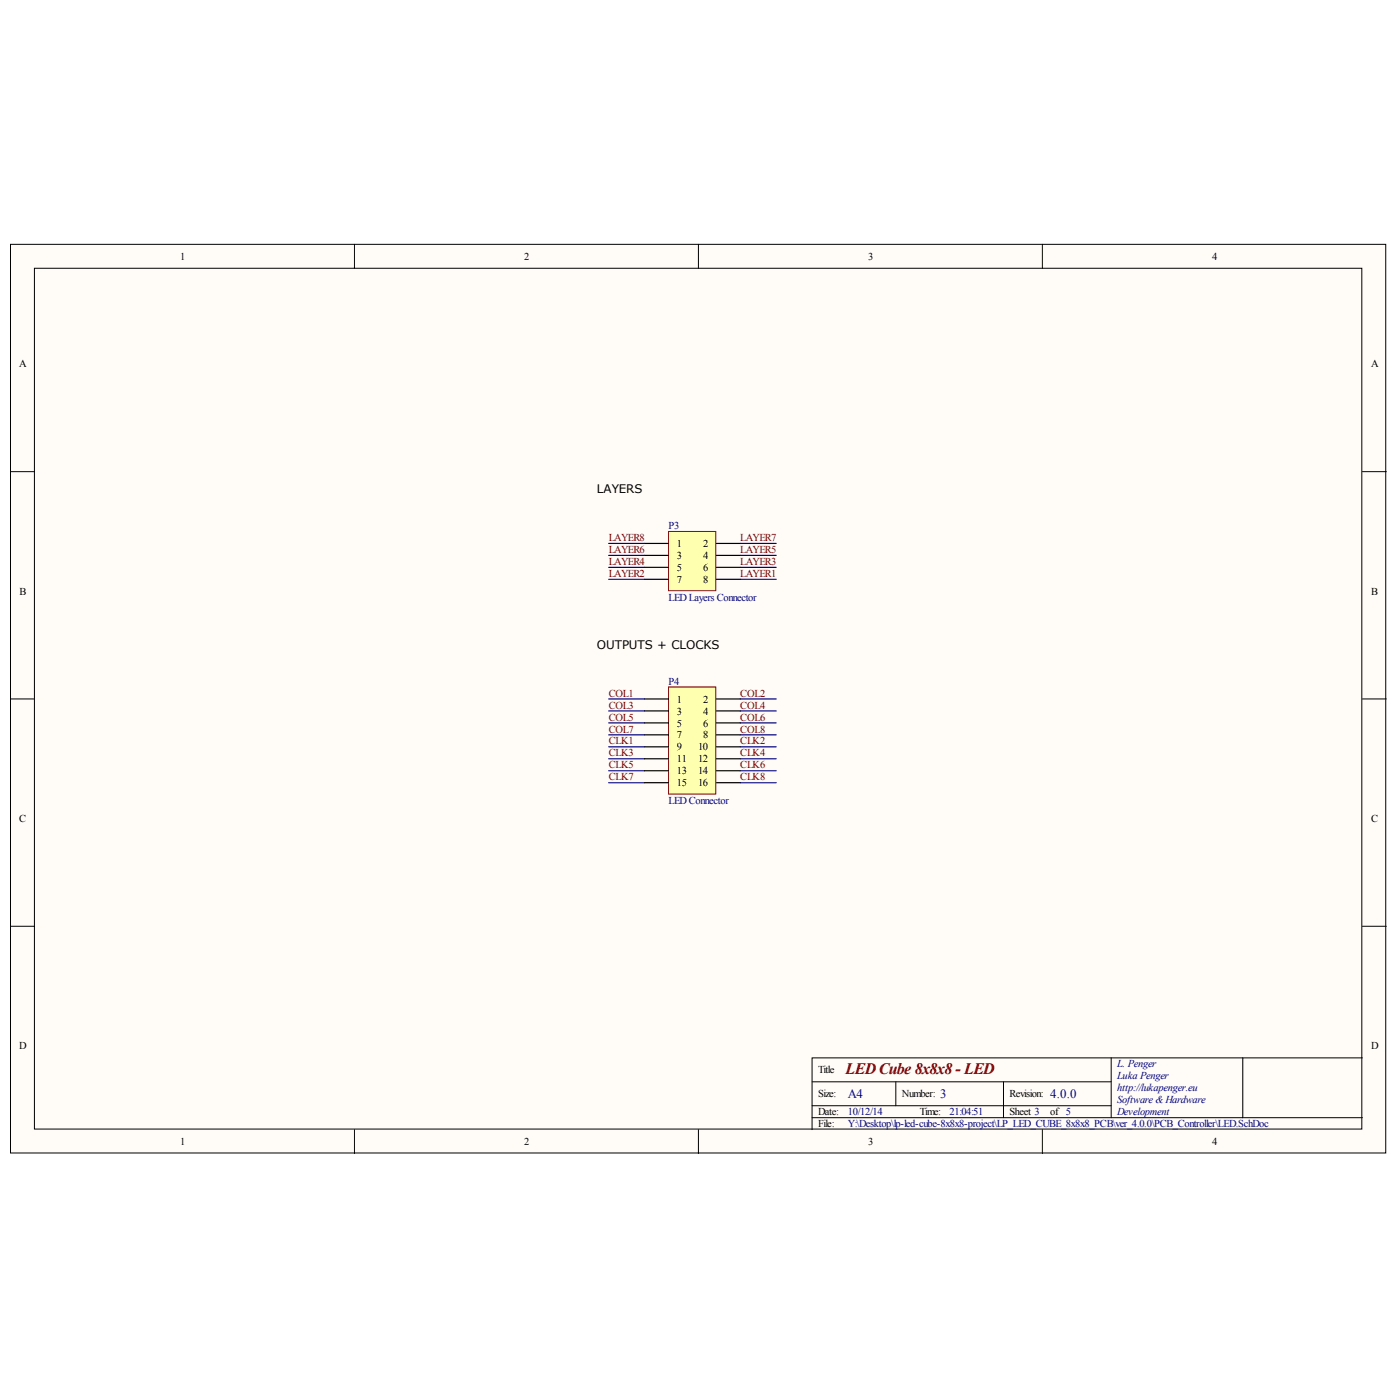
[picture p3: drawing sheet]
<svg xmlns="http://www.w3.org/2000/svg" width="96mm" height="96mm" viewBox="0 0 96 96" stroke-linecap="round" stroke-linejoin="round" font-family="sans-serif">
<defs><g id="words">
<text font-size="1.1" fill="#800000" x="58" y="73.6">LEDCube 8x8x8 - LED</text>
<g font-size=".9" fill="#000080">
<text x="58.1" y="75.3">A4</text>
<text x="64.4" y="75.3">3</text>
<text x="72" y="75.3">4.0.0</text>
</g>
<g font-size=".8">
<text x="40.9" y="33.8">LAYERS</text>
<text x="40.9" y="44.5">OUTPUTS + CLOCKS</text>
</g>
<g font-size=".7">
<text x="12.3" y="17.8">1</text>
<text x="35.9" y="17.8">2</text>
<text x="59.5" y="17.8">3</text>
<text x="83.1" y="17.8">4</text>
<text x="1.3" y="25.2">A</text>
<text x="94" y="25.2">A</text>
<text x="1.3" y="40.8">B</text>
<text x="46.4" y="37.5">1</text>
<text x="46.4" y="38.3">3</text>
<text x="46.4" y="39.1">5</text>
<text x="46.4" y="40">7</text>
<text x="48.2" y="37.5">2</text>
<text x="48.2" y="38.3">4</text>
<text x="48.2" y="39.1">6</text>
<text x="48.2" y="40">8</text>
<text x="94" y="40.8">B</text>
<text x="46.4" y="48.2">1</text>
<text x="46.4" y="49">3</text>
<text x="46.4" y="49.8">5</text>
<text x="46.4" y="50.6">7</text>
<text x="46.4" y="51.4">9</text>
<text x="46.4" y="52.3">11</text>
<text x="46.4" y="53.1">13</text>
<text x="46.4" y="53.9">15</text>
<text x="47.8" y="51.4">10</text>
<text x="47.8" y="52.3">12</text>
<text x="47.8" y="53.1">14</text>
<text x="47.8" y="53.9">16</text>
<text x="48.2" y="48.2">2</text>
<text x="48.2" y="49">4</text>
<text x="48.2" y="49.8">6</text>
<text x="48.2" y="50.6">8</text>
<text x="1.3" y="56.3">C</text>
<text x="94" y="56.3">C</text>
<text x="1.3" y="71.9">D</text>
<text x="94" y="71.9">D</text>
<text x="56.1" y="73.6">Title</text>
<text x="56.1" y="75.2">Size:</text>
<text x="56.1" y="76.4">Date:</text>
<text x="56.1" y="77.3">File:</text>
<text x="61.8" y="75.2">Number:</text>
<text x="63" y="76.4">Time:</text>
<text x="69.2" y="75.2">Revision:</text>
<text x="69.2" y="76.4">Sheet 3</text>
<text x="72" y="76.4">of 5</text>
<text x="12.3" y="78.5">1</text>
<text x="35.9" y="78.5">2</text>
<text x="59.5" y="78.5">3</text>
<text x="83.1" y="78.5">4</text>
</g>
<g font-size=".7" fill="#800000">
<text x="41.7" y="37.1">LAYER8</text>
<text x="41.7" y="37.9">LAYER6</text>
<text x="41.7" y="38.7">LAYER4</text>
<text x="41.7" y="39.5">LAYER2</text>
<text x="50.7" y="39.5">LAYER1</text>
<text x="50.7" y="38.7">LAYER3</text>
<text x="50.7" y="37.9">LAYER5</text>
<text x="50.7" y="37.1">LAYER7</text>
<text x="41.7" y="47.7">COL1</text>
<text x="50.7" y="47.7">COL2</text>
<text x="41.7" y="48.6">COL3</text>
<text x="41.7" y="49.4">COL5</text>
<text x="41.7" y="50.2">COL7</text>
<text x="41.7" y="51">CLK1</text>
<text x="41.7" y="51.8">CLK3</text>
<text x="41.7" y="52.7">CLK5</text>
<text x="41.7" y="53.5">CLK7</text>
<text x="50.7" y="50.2">COL8</text>
<text x="50.7" y="49.4">COL6</text>
<text x="50.7" y="48.6">COL4</text>
<text x="50.7" y="53.5">CLK8</text>
<text x="50.7" y="52.7">CLK6</text>
<text x="50.7" y="51.8">CLK4</text>
<text x="50.7" y="51">CLK2</text>
</g>
<g font-size=".7" fill="#000080">
<text x="45.8" y="36.3">P3</text>
<text x="45.8" y="41.2">LEDLayers Connector</text>
<text x="45.8" y="46.9">P4</text>
<text x="45.8" y="55.1">LEDConnector</text>
<text x="58.1" y="76.4">10/12/14</text>
<text x="58.1" y="77.3">Y:\Desktop\lp-led-cube-8x8x8-project\LP_LED_CUBE_8x8x8_PCB\ver_4.0.0\PCB_Controller\LED.SchDoc</text>
<text x="65.1" y="76.4">21:04:51</text>
<text x="76.6" y="73.2">L. Penger</text>
<text x="76.6" y="74">Luka Penger</text>
<text x="76.6" y="74.8">http://lukapenger.eu</text>
<text x="76.6" y="75.6">Software &amp;Hardware</text>
<text x="76.6" y="76.4">Development</text>
</g>
</g></defs>
<g fill="#fffcf8" stroke="#000" stroke-width=".07">
<path d="M.7 16.7h94.3v62.3h-94.3z"/>
<path d="M2.4 18.4h90.9v59h-90.9z"/>
</g>
<g fill="none" stroke="#000" stroke-width=".07">
<path d="M24.3 16.7v1.7M47.9 16.7v1.7M71.4 16.7v1.7M.7 32.3h1.7M93.4 32.3h1.6M.7 47.9h1.7M93.4 47.9h1.6M.7 63.5h1.7M24.3 77.4v1.7M47.9 77.4v1.7M55.7 74.1h20.5M55.7 76.6h37.7"/>
<path d="M55.7 75.8h20.5M61.4 74.1v1.7M68.8 74.1v2.5M71.4 77.4v1.7M76.2 72.5v4.1M85.2 72.5h-29.5v4.9M93.4 72.5h-8.2v4.1M93.4 63.5h1.6"/>
</g>
<path d="M45.8 36.4h3.3v4.1h-3.3z" fill="#ffffb0" stroke="#800000" stroke-width=".07"/>
<path d="M44.2 37.2h1.6M44.2 38.1h1.6M44.2 38.9h1.6M44.2 39.7h1.6M49.1 37.2h1.6M49.1 38.1h1.6M49.1 38.9h1.6M49.1 39.7h1.6" fill="none" stroke="#000" stroke-width=".08"/>
<g fill="none" stroke="#000080" stroke-width=".08">
<path d="M41.7 37.2h2.5M41.7 38.1h2.5M41.7 38.9h2.5M41.7 39.7h2.5M50.7 37.2h2.5M50.7 38.1h2.5M50.7 38.9h2.5M50.7 39.7h2.5M41.7 47.9h2.5M41.7 48.7h2.5M41.7 49.5h2.5M41.7 50.4h2.5"/>
<path d="M41.7 51.2h2.5M41.7 52h2.5M41.7 52.8h2.5M41.7 53.6h2.5M50.7 47.9h2.5M50.7 48.7h2.5M50.7 49.5h2.5M50.7 50.4h2.5M50.7 51.2h2.5M50.7 52h2.5M50.7 52.8h2.5M50.7 53.6h2.5"/>
</g>
<path d="M45.8 47.1h3.3v7.3h-3.3z" fill="#ffffb0" stroke="#800000" stroke-width=".07"/>
<g fill="none" stroke="#000" stroke-width=".08">
<path d="M44.2 47.9h1.6M44.2 48.7h1.6M44.2 49.5h1.6M44.2 50.4h1.6M44.2 51.2h1.6M44.2 52h1.6M44.2 52.8h1.6M44.2 53.6h1.6M49.1 47.9h1.6M49.1 48.7h1.6M49.1 49.5h1.6M49.1 50.4h1.6"/>
<path d="M49.1 51.2h1.6M49.1 52h1.6M49.1 52.8h1.6M49.1 53.6h1.6"/>
</g>
<use href="#words"/>
</svg>
